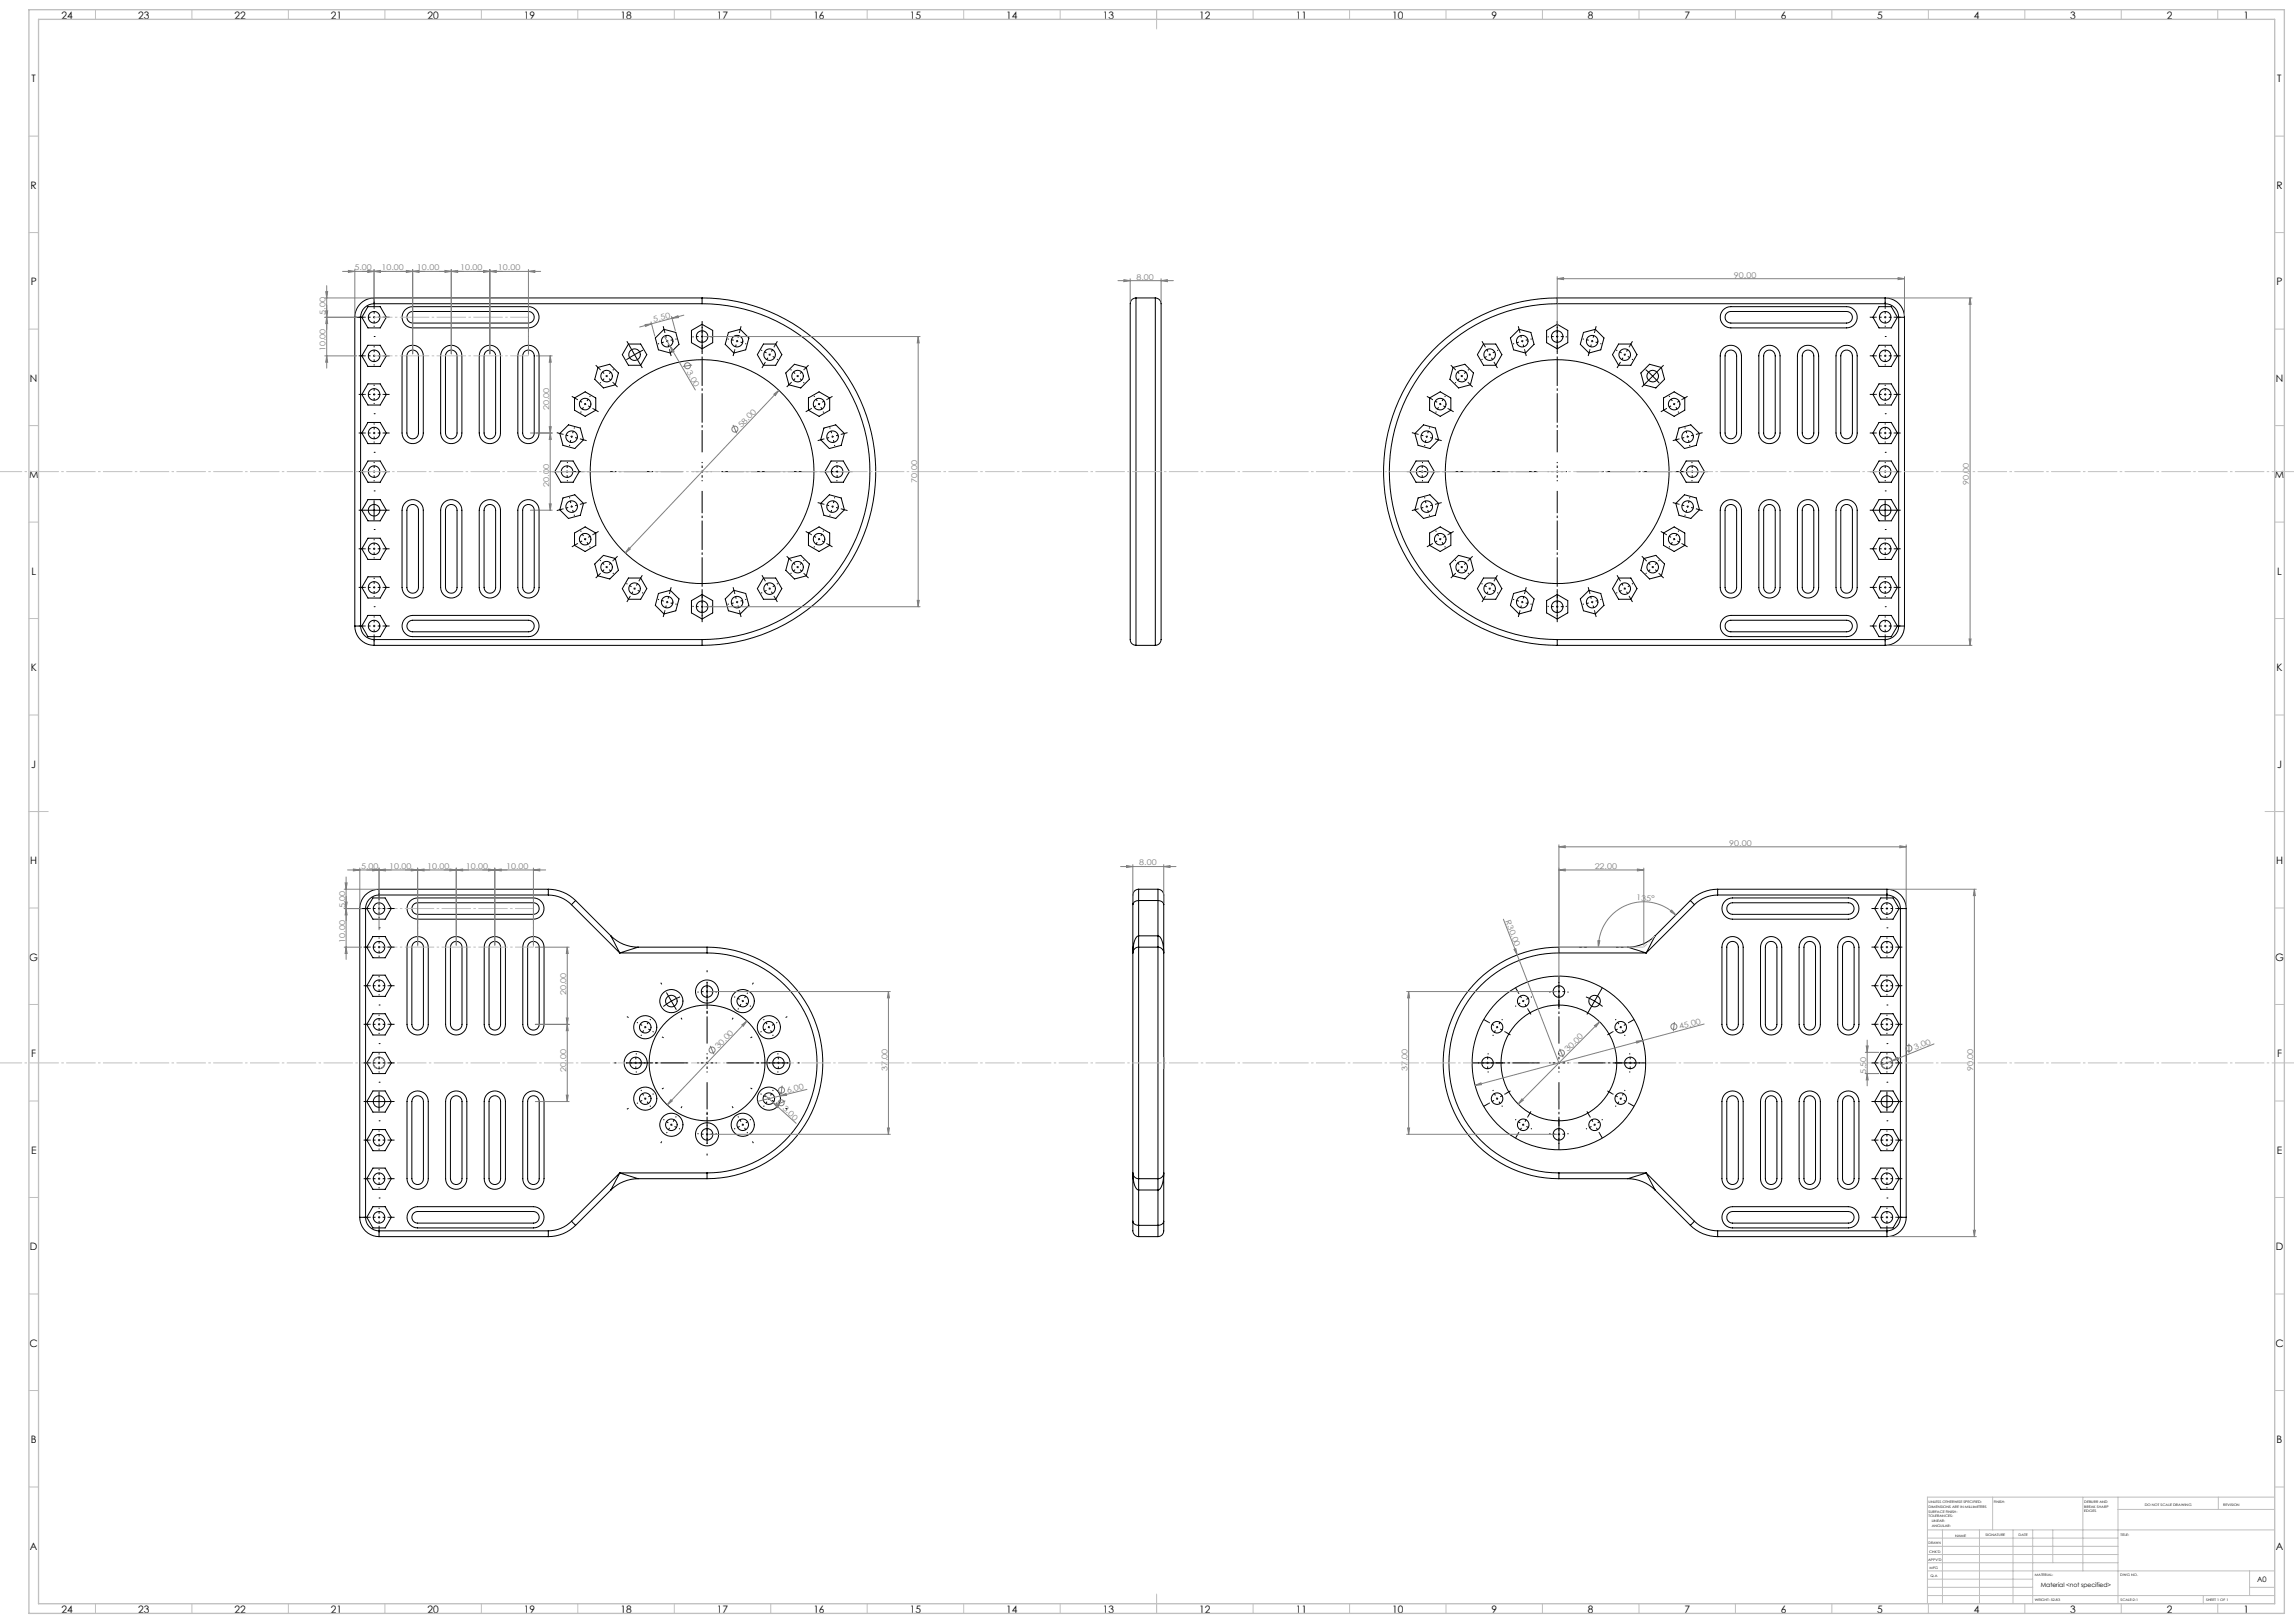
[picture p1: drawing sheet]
<svg xmlns="http://www.w3.org/2000/svg" width="1189mm" height="841mm" viewBox="0 0 1189 841" stroke-linecap="round" stroke-linejoin="round" font-family="sans-serif">
<defs><g id="words">
<g font-size="5.3">
<text x="32" y="10">24</text>
<text x="72" y="10">23</text>
<text x="122" y="10">22</text>
<text x="172" y="10">21</text>
<text x="222" y="10">20</text>
<text x="272" y="10">19</text>
<text x="322" y="10">18</text>
<text x="372" y="10">17</text>
<text x="422" y="10">16</text>
<text x="472" y="10">15</text>
<text x="522" y="10">14</text>
<text x="572" y="10">13</text>
<text x="622" y="10">12</text>
<text x="672" y="10">11</text>
<text x="722" y="10">10</text>
<text x="773" y="10">9</text>
<text x="823" y="10">8</text>
<text x="873" y="10">7</text>
<text x="923" y="10">6</text>
<text x="973" y="10">5</text>
<text x="1023" y="10">4</text>
<text x="1073" y="10">3</text>
<text x="1123" y="10">2</text>
<text x="1163" y="10">1</text>
<text x="16" y="43">T</text>
<text x="1180" y="43">T</text>
<text x="16" y="98">R</text>
<text x="1180" y="98">R</text>
<text x="16" y="148">P</text>
<text x="1180" y="148">P</text>
<text x="16" y="198">N</text>
<text x="1180" y="198">N</text>
<text x="15" y="248">M</text>
<text x="1179" y="248">M</text>
<text x="16" y="298">L</text>
<text x="1180" y="298">L</text>
<text x="16" y="348">K</text>
<text x="1180" y="348">K</text>
<text x="16" y="398">J</text>
<text x="1180" y="398">J</text>
<text x="16" y="448">H</text>
<text x="1180" y="448">H</text>
<text x="15" y="498">G</text>
<text x="1179" y="498">G</text>
<text x="16" y="548">F</text>
<text x="1180" y="548">F</text>
<text x="16" y="598">E</text>
<text x="1180" y="598">E</text>
<text x="16" y="648">D</text>
<text x="1180" y="648">D</text>
<text x="15" y="698">C</text>
<text x="1179" y="698">C</text>
<text x="16" y="748">B</text>
<text x="1180" y="748">B</text>
<text x="16" y="803">A</text>
<text x="1180" y="803">A</text>
<text x="32" y="836">24</text>
<text x="72" y="836">23</text>
<text x="122" y="836">22</text>
<text x="172" y="836">21</text>
<text x="222" y="836">20</text>
<text x="272" y="836">19</text>
<text x="322" y="836">18</text>
<text x="372" y="836">17</text>
<text x="422" y="836">16</text>
<text x="472" y="836">15</text>
<text x="522" y="836">14</text>
<text x="572" y="836">13</text>
<text x="622" y="836">12</text>
<text x="672" y="836">11</text>
<text x="722" y="836">10</text>
<text x="773" y="836">9</text>
<text x="823" y="836">8</text>
<text x="873" y="836">7</text>
<text x="923" y="836">6</text>
<text x="973" y="836">5</text>
<text x="1023" y="836">4</text>
<text x="1073" y="836">3</text>
<text x="1123" y="836">2</text>
<text x="1163" y="836">1</text>
</g>
<g font-size="4.1" fill="#808080">
<text x="184" y="140">5.00</text>
<text x="198" y="140">10.00</text>
<text x="216" y="140">10.00</text>
<text x="238" y="140">10.00</text>
<text x="258" y="140">10.00</text>
<text x="899" y="144">90.00</text>
<text x="589" y="145">8.00</text>
<text x="169" y="163" transform="rotate(-90 169 163)">5.00</text>
<text x="339" y="167" transform="rotate(-15 339 167)">5.50</text>
<text x="169" y="182" transform="rotate(-90 169 182)">10.00</text>
<text x="356" y="193" transform="rotate(60 356 193)">3.00</text>
<text x="285" y="213" transform="rotate(-90 285 213)">20.00</text>
<text x="384" y="222" transform="rotate(-47 384 222)">58.00</text>
<text x="475" y="250" transform="rotate(-90 475 250)">70.00</text>
<text x="1021" y="251" transform="rotate(-90 1021 251)">90.00</text>
<text x="285" y="252" transform="rotate(-90 285 252)">20.00</text>
<text x="896" y="438">90.00</text>
<text x="591" y="448">8.00</text>
<text x="187" y="450">5.00</text>
<text x="202" y="450">10.00</text>
<text x="221" y="450">10.00</text>
<text x="241" y="450">10.00</text>
<text x="262" y="450">10.00</text>
<text x="827" y="450">22.00</text>
<text x="848" y="467" transform="rotate(2 848 467)">135°</text>
<text x="179" y="471" transform="rotate(-90 179 471)">5.00</text>
<text x="780" y="477" transform="rotate(69 780 477)">R30.00</text>
<text x="179" y="489" transform="rotate(-90 179 489)">10.00</text>
<text x="293" y="516" transform="rotate(-90 293 516)">20.00</text>
<text x="871" y="533" transform="rotate(-15 871 533)">45.00</text>
<text x="372" y="544" transform="rotate(-46 372 544)">30.00</text>
<text x="813" y="545" transform="rotate(-45 813 545)">30.00</text>
<text x="993" y="544" transform="rotate(-22 993 544)">3.00</text>
<text x="293" y="555" transform="rotate(-90 293 555)">20.00</text>
<text x="460" y="555" transform="rotate(-90 460 555)">37.00</text>
<text x="730" y="555" transform="rotate(-90 730 555)">37.00</text>
<text x="967" y="557" transform="rotate(-90 967 557)">5.50</text>
<text x="1023" y="555" transform="rotate(-90 1023 555)">90.00</text>
<text x="408" y="566" transform="rotate(-14 408 566)">6.00</text>
<text x="405" y="575" transform="rotate(42 405 575)">3.00</text>
</g>
<text font-size="3.9" x="1170" y="820">A0</text>
<text font-size="3.2" x="1058" y="822">Material &lt;not specified&gt;</text>
<g font-size="1.7">
<text x="1000" y="779">UNLESS OTHERWISE SPECIFIED:</text>
<text x="1033" y="779">FINISH:</text>
<text x="1080" y="779">DEBURR AND</text>
<text x="1000" y="781">DIMENSIONS ARE IN MILLIMETERS</text>
<text x="1000" y="784">SURFACE FINISH:</text>
<text x="1080" y="781">BREAK SHARP</text>
<text x="1080" y="784">EDGES</text>
<text x="1112" y="780">DO NOT SCALE DRAWING</text>
<text x="1152" y="780">REVISION</text>
<text x="1000" y="786">TOLERANCES:</text>
<text x="1001" y="789">LINEAR:</text>
<text x="1001" y="791">ANGULAR:</text>
<text x="1013" y="796">NAME</text>
<text x="1029" y="796">SIGNATURE</text>
<text x="1046" y="796">DATE</text>
<text x="1099" y="796">TITLE:</text>
<text x="1000" y="800">DRAWN</text>
<text x="999" y="809">APPV'D</text>
<text x="1000" y="805">CHK'D</text>
<text x="1000" y="813">MFG</text>
<text x="1001" y="817">Q.A</text>
<text x="1055" y="817">MATERIAL:</text>
<text x="1099" y="817">DWG NO.</text>
<text x="1055" y="830">WEIGHT: 52.83</text>
<text x="1099" y="830">SCALE:2:1</text>
<text x="1143" y="830">SHEET 1 OF 1</text>
</g>
</g></defs>
<g fill="none" stroke="#000" stroke-width=".52">
<path d="M191 159h6l3 5-3 6h-6l-3-6zM194 157a7 7 0 0 0-7 7M194 154a10 10 0 0 0-10 10M194 154v3M194 154h170M194 157h170M364 157a87 87 0 0 1 87 87 87 87 0 0 1-87 87M364 154v3M364 154a90 90 0 0 1 90 90 90 90 0 0 1-90 90M589 154a4 4 0 0 0-3 6v171a3 3 0 0 0 3 3M589 154v180M589 154h10"/>
<path d="M599 154v180M599 154a4 4 0 0 1 3 6v171a3 3 0 0 1-3 3M807 157a87 87 0 0 0-87 87 87 87 0 0 0 87 87M807 154v3M807 154a90 90 0 0 0-90 90 90 90 0 0 0 90 90M807 154h170M807 157h170M974 159h6l3 5-3 6h-6l-3-6zM977 154v3M977 154a10 10 0 0 1 10 10M977 157a7 7 0 0 1 7 7M184 164h3"/>
<path d="M184 164v160M187 164v160M191 179h6l3 5-3 6h-6l-3-6zM210 161l2-2h2h60a6 6 0 0 1 5 5 6 6 0 0 1-5 6h-60a5 5 0 0 1-5-3 5 5 0 0 1 1-6zM212 162l2-1h60a3 3 0 0 1 3 3 3 3 0 0 1-3 3h-60a3 3 0 0 1-3-1 3 3 0 0 1 1-4zM326 178h6l3 6-3 5h-6l-3-5zM326 179l5 9M340 175l4-4 6 1 2 6-5 5-6-2zM358 171l6-3 5 3v7l-5 3-6-3zM378 172l6-1 4 4-1 6-7 2-4-5zM396 178h6l3 6-3 5h-6l-3-5zM769 178h6l3 6-3 5h-6l-3-5z"/>
<path d="M783 175l4-4 6 1 2 6-4 5-6-2zM802 171l5-3 6 3v7l-6 3-5-3zM821 172l6-1 4 4-1 6-6 2-5-5zM839 178h6l3 6-3 5h-6l-3-5zM893 161l2-2h2h60a6 6 0 0 1 6 5 6 6 0 0 1-6 6h-60a6 6 0 0 1-5-3 6 6 0 0 1 1-6zM895 162l2-1h60a3 3 0 0 1 3 3 3 3 0 0 1-3 3h-60a3 3 0 0 1-3-1 3 3 0 0 1 1-4zM974 179h6l3 5-3 6h-6l-3-6zM984 164h3M984 164v160M987 164v160M191 199h6l3 5-3 6h-6l-3-6zM210 180a5 5 0 0 1 6-1 5 5 0 0 1 3 5v40a6 6 0 0 1-5 6 6 6 0 0 1-6-6v-40l1-2z"/>
<path d="M212 182a3 3 0 0 1 3 0 3 3 0 0 1 2 2v40a3 3 0 0 1-3 3 3 3 0 0 1-3-3v-40zM230 180a5 5 0 0 1 6-1 5 5 0 0 1 3 5v40a6 6 0 0 1-5 6 6 6 0 0 1-6-6v-40l1-2zM232 182a3 3 0 0 1 3 0 3 3 0 0 1 2 2v40a3 3 0 0 1-3 3 3 3 0 0 1-3-3v-40zM250 180a5 5 0 0 1 6-1 5 5 0 0 1 3 5v40a6 6 0 0 1-5 6 6 6 0 0 1-6-6v-40l1-2zM252 182a3 3 0 0 1 3 0 3 3 0 0 1 2 2v40a3 3 0 0 1-3 3 3 3 0 0 1-3-3v-40zM270 180a5 5 0 0 1 6-1 5 5 0 0 1 3 5v40a6 6 0 0 1-5 6 6 6 0 0 1-6-6v-40l1-2zM272 182a3 3 0 0 1 3 0 3 3 0 0 1 2 2v40a3 3 0 0 1-3 3 3 3 0 0 1-3-3v-40zM310 190l6-1 5 4-2 6-6 2-5-4zM333 181l-8 5M412 189l6 1 2 7-5 4-6-2-2-6zM753 190l6-1 5 4-2 6-6 2-5-4zM853 192l7 7"/>
<path d="M855 189l6 1 2 7-5 4-6-2-2-6zM860 191l-7 7M893 180a6 6 0 0 1 6-1 6 6 0 0 1 4 5v40a6 6 0 0 1-6 6 6 6 0 0 1-5-6v-40v-2zM895 182a3 3 0 0 1 3 0 3 3 0 0 1 2 2v40a3 3 0 0 1-3 3 3 3 0 0 1-3-3v-40zM913 180a6 6 0 0 1 6-1 6 6 0 0 1 4 5v40a6 6 0 0 1-6 6 6 6 0 0 1-5-6v-40v-2zM915 182a3 3 0 0 1 3 0 3 3 0 0 1 2 2v40a3 3 0 0 1-3 3 3 3 0 0 1-3-3v-40zM933 180a6 6 0 0 1 6-1 6 6 0 0 1 4 5v40a6 6 0 0 1-6 6 6 6 0 0 1-5-6v-40v-2zM935 182a3 3 0 0 1 3 0 3 3 0 0 1 2 2v40a3 3 0 0 1-3 3 3 3 0 0 1-3-3v-40zM953 180a5 5 0 0 1 6-1 5 5 0 0 1 4 5v40a5 5 0 0 1-6 6 5 5 0 0 1-5-6v-40v-2zM955 182a3 3 0 0 1 3 0 3 3 0 0 1 2 2v40a3 3 0 0 1-3 3 3 3 0 0 1-3-3v-40zM974 199h6l3 5-3 6h-6l-3-6zM191 219h6l3 5-3 6h-6l-3-6z"/>
<path d="M298 206l5-3 6 3v7l-6 3-5-3zM419 206l6-3 5 3v7l-5 3-6-3zM741 206l5-3 6 3v7l-6 3-5-3zM862 206l6-3 5 3v7l-5 3-6-3zM974 219h6l3 5-3 6h-6l-3-6zM191 239h6l3 5-3 6h-6l-3-6zM291 239h6l3 5-3 6h-6l-3-6zM295 220l6 2 1 6-4 4-6-1-2-6zM427 222l6-2 5 5-2 6-6 1-5-4zM431 239h6l3 5-3 6h-6l-3-6zM733 225l5-5 6 2 2 6-5 4-6-1zM734 239h6l3 5-3 6h-6l-3-6z"/>
<path d="M870 222l6-2 5 5-2 6-6 1-4-4zM874 239h6l3 5-3 6h-6l-3-6zM974 239h6l3 5-3 6h-6l-3-6zM191 259h6l3 5-3 6h-6l-3-6zM194 259v10M292 258l6-2 4 5-1 6-6 2-5-5zM735 258l6-2 5 5-2 6-6 2-5-5zM974 259h6l3 5-3 6h-6l-3-6zM977 259v10M189 264h10M191 279h6l3 5-3 6h-6l-3-6zM210 260a5 5 0 0 1 6-1 5 5 0 0 1 3 5v40a6 6 0 0 1-5 6 6 6 0 0 1-6-6v-40l1-2z"/>
<path d="M212 262a3 3 0 0 1 3 0 3 3 0 0 1 2 2v40a3 3 0 0 1-3 3 3 3 0 0 1-3-3v-40zM230 260a6 6 0 0 1 6-1 6 6 0 0 1 3 5v40a6 6 0 0 1-5 6 6 6 0 0 1-6-6v-40l1-2zM232 262a3 3 0 0 1 3 0 3 3 0 0 1 2 2v40a3 3 0 0 1-3 3 3 3 0 0 1-3-3v-40zM250 260a6 6 0 0 1 6-1 6 6 0 0 1 3 5v40a6 6 0 0 1-5 6 6 6 0 0 1-6-6v-40l1-2zM252 262a3 3 0 0 1 3 0 3 3 0 0 1 2 2v40a3 3 0 0 1-3 3 3 3 0 0 1-3-3v-40zM270 260a6 6 0 0 1 6-1 6 6 0 0 1 3 5v40a6 6 0 0 1-5 6 6 6 0 0 1-6-6v-40l1-2zM272 262a3 3 0 0 1 3 0 3 3 0 0 1 2 2v40a3 3 0 0 1-3 3 3 3 0 0 1-3-3v-40zM298 276l5-3 6 3v7l-6 3-5-3zM419 276l6-3 5 3v7l-5 3-6-3zM425 261l5-5 6 2 2 6-5 5-6-2zM741 276l5-3 6 3v7l-6 3-5-3zM862 276l6-3 5 3v7l-5 3-6-3z"/>
<path d="M869 261l4-5 6 2 2 6-5 5-6-2zM893 260a6 6 0 0 1 6-1 6 6 0 0 1 4 5v40a6 6 0 0 1-6 6 6 6 0 0 1-5-6v-40v-2zM895 262a3 3 0 0 1 3 0 3 3 0 0 1 2 2v40a3 3 0 0 1-3 3 3 3 0 0 1-3-3v-40zM913 260a6 6 0 0 1 6-1 6 6 0 0 1 4 5v40a6 6 0 0 1-6 6 6 6 0 0 1-5-6v-40v-2zM915 262a3 3 0 0 1 3 0 3 3 0 0 1 2 2v40a3 3 0 0 1-3 3 3 3 0 0 1-3-3v-40zM933 260a6 6 0 0 1 6-1 6 6 0 0 1 4 5v40a6 6 0 0 1-6 6 6 6 0 0 1-5-6v-40v-2zM935 262a3 3 0 0 1 3 0 3 3 0 0 1 2 2v40a3 3 0 0 1-3 3 3 3 0 0 1-3-3v-40zM953 260a5 5 0 0 1 6-1 5 5 0 0 1 4 5v40a5 5 0 0 1-6 6 5 5 0 0 1-5-6v-40v-2zM955 262a3 3 0 0 1 3 0 3 3 0 0 1 2 2v40a3 3 0 0 1-3 3 3 3 0 0 1-3-3v-40zM972 264h10M974 279h6l3 5-3 6h-6l-3-6zM191 299h6l3 5-3 6h-6l-3-6z"/>
<path d="M308 292l5-4 6 1 2 7-5 4-6-2zM326 300h6l3 5-3 6h-6l-3-6zM396 300h6l3 5-3 6h-6l-3-6zM409 289l6-1 5 4-2 6-6 2-5-4zM751 292l5-4 6 1 2 7-5 4-6-2zM769 300h6l3 5-3 6h-6l-3-6zM839 300h6l3 5-3 6h-6l-3-6zM852 289l6-1 5 4-2 6-6 2-5-4zM974 299h6l3 5-3 6h-6l-3-6zM191 319h6l3 5-3 6h-6l-3-6zM341 308l6-2 5 4-2 6-6 2-4-4zM358 311l6-3 5 3v7l-5 3-6-3z"/>
<path d="M380 306l7 2 1 6-4 4-6-2-2-6zM785 308l6-2 4 4-2 6-6 2-4-4zM802 311l5-3 6 3v7l-6 3-5-3zM819 310l5-4 6 2 1 6-4 4-6-2zM974 319h6l3 5-3 6h-6l-3-6zM184 324a10 10 0 0 0 10 10M184 324h3M187 324a7 7 0 0 0 7 7M194 331v3M194 334h170M194 331h170M210 321l2-2h2h60a6 6 0 0 1 5 5 6 6 0 0 1-5 6h-60a5 5 0 0 1-5-3 5 5 0 0 1 1-6z"/>
<path d="M212 322l2-1h60a3 3 0 0 1 3 3 3 3 0 0 1-3 3h-60a3 3 0 0 1-3-1 3 3 0 0 1 1-4zM364 331v3M589 334h10M807 331v3M807 334h170M807 331h170M893 321l2-2h2h60a6 6 0 0 1 6 5 6 6 0 0 1-6 6h-60a5 5 0 0 1-5-3 5 5 0 0 1 1-6zM895 322l2-1h60a3 3 0 0 1 3 3 3 3 0 0 1-3 3h-60a3 3 0 0 1-3-1 3 3 0 0 1 1-4zM977 331v3M984 324h3M984 324a7 7 0 0 1-7 7M987 324a10 10 0 0 1-10 10"/>
<path d="M186 471h3M186 471v160M189 471v160M193 465h7l3 6-3 5h-7l-3-5zM196 464a7 7 0 0 0-7 7M196 461a10 10 0 0 0-10 10M196 461v3M196 461h88M196 464h88M213 467l1-1 2-1h60a6 6 0 0 1 6 6 6 6 0 0 1-6 5h-60a5 5 0 0 1-5-3 5 5 0 0 1 2-6zM214 469l2-1h60a3 3 0 0 1 3 3 3 3 0 0 1-3 3h-60a3 3 0 0 1-2-2 3 3 0 0 1 0-3zM284 464a17 17 0 0 1 12 5"/>
<path d="M284 461v3M284 461a20 20 0 0 1 14 6M296 469l25 25M298 467l-2 2M298 467l19 18M587 469v25M590 467a2.7 2.7 0 0 0-3 2M590 461a4 4 0 0 0-3 6v2M590 461v6M590 467v18M590 467h10M590 461h10"/>
<path d="M600 467a2.7 2.7 0 0 1 3 2M600 461v6M600 461a4 4 0 0 1 3 6v2M600 467v18M603 469v25M876 467l2 2M876 467l-18 18M878 469l-25 25M890 464a17 17 0 0 0-12 5M890 461a20 20 0 0 0-14 6M890 461v3M890 461h88"/>
<path d="M890 464h88M894 467l2-1 2-1h60a6 6 0 0 1 6 6 6 6 0 0 1-6 5h-60a5 5 0 0 1-5-3 5 5 0 0 1 1-6zM896 469l2-1h60a3 3 0 0 1 3 3 3 3 0 0 1-3 3h-60a3 3 0 0 1-3-2 3 3 0 0 1 1-3zM975 465h6l3 6-3 5h-6l-3-5zM978 464a7 7 0 0 1 7 7M978 461v3M978 461a10 10 0 0 1 10 10M985 471h3M985 471v160M988 471v160M193 485h7l3 6-3 5h-7l-3-5zM213 487a5 5 0 0 1 6-1 5 5 0 0 1 3 5v40a6 6 0 0 1-6 5 6 6 0 0 1-5-5v-40v-2z"/>
<path d="M214 489a3 3 0 0 1 4-1 3 3 0 0 1 1 3v40a3 3 0 0 1-3 3 3 3 0 0 1-3-3v-40zM233 487a5 5 0 0 1 6-1 5 5 0 0 1 3 5v40a6 6 0 0 1-6 5 6 6 0 0 1-5-5v-40v-2zM234 489a3 3 0 0 1 4-1 3 3 0 0 1 1 3v40a3 3 0 0 1-3 3 3 3 0 0 1-3-3v-40zM253 487a5 5 0 0 1 6-1 5 5 0 0 1 3 5v40a6 6 0 0 1-6 5 6 6 0 0 1-5-5v-40v-2zM254 489a3 3 0 0 1 4-1 3 3 0 0 1 1 3v40a3 3 0 0 1-3 3 3 3 0 0 1-3-3v-40zM273 487a5 5 0 0 1 6-1 5 5 0 0 1 3 5v40a6 6 0 0 1-6 5 6 6 0 0 1-5-5v-40v-2zM274 489a3 3 0 0 1 4-1 3 3 0 0 1 1 3v40a3 3 0 0 1-3 3 3 3 0 0 1-3-3v-40zM317 485l4 9M317 485a20 20 0 0 0 14 6M321 494h45M331 491l-10 3M331 491h35"/>
<path d="M366 494a57 57 0 0 1 57 57 57 57 0 0 1-57 57M366 491v3M366 491a60 60 0 0 1 60 60 60 60 0 0 1-60 60M587 494v114M590 491v120M590 491a3 3 0 0 0-3 3M590 485v6M590 485a9 9 0 0 0-3 9M590 491h10M590 485h10M600 491v120M600 491a3 3 0 0 1 3 3"/>
<path d="M600 485v6M600 485a9 9 0 0 1 3 9M603 494v114M808 494a57 57 0 0 0-57 57 57 57 0 0 0 57 57M808 491v3M808 491a60 60 0 0 0-60 60 60 60 0 0 0 60 60M808 491h36M808 494h45M844 491l9 3M858 485l-5 9M858 485a20 20 0 0 1-14 6M894 487a5 5 0 0 1 6-1 5 5 0 0 1 3 5v40a6 6 0 0 1-5 5 6 6 0 0 1-6-5v-40l1-2z"/>
<path d="M896 489a3 3 0 0 1 3-1 3 3 0 0 1 2 3v40a3 3 0 0 1-3 3 3 3 0 0 1-3-3v-40zM914 487a5 5 0 0 1 6-1 5 5 0 0 1 4 5v40a6 6 0 0 1-6 5 6 6 0 0 1-6-5v-40l1-2zM916 489a3 3 0 0 1 3-1 3 3 0 0 1 2 3v40a3 3 0 0 1-3 3 3 3 0 0 1-3-3v-40zM934 487a6 6 0 0 1 6-1 6 6 0 0 1 4 5v40a6 6 0 0 1-6 5 6 6 0 0 1-6-5v-40l1-2zM936 489a3 3 0 0 1 3-1 3 3 0 0 1 2 3v40a3 3 0 0 1-3 3 3 3 0 0 1-3-3v-40zM954 487a6 6 0 0 1 6-1 6 6 0 0 1 4 5v40a6 6 0 0 1-6 5 6 6 0 0 1-5-5v-40v-2zM956 489a3 3 0 0 1 3-1 3 3 0 0 1 2 3v40a3 3 0 0 1-3 3 3 3 0 0 1-3-3v-40zM975 485h6l3 6-3 5h-6l-3-5zM193 505h7l3 6-3 5h-7l-3-5zM345 514l3 5M348 519l-4 3M348 519l2 4"/>
<path d="M352 517l-4 2M822 517l9 5M829 514l-5 9M975 505h6l3 6-3 5h-6l-3-5zM193 525h7l3 6-3 5h-7l-3-5zM975 525h6l3 6-3 5h-6l-3-5zM193 545h7l3 6-3 5h-7l-3-5zM975 545h6l3 6-3 5h-6l-3-5zM191 571h10M193 565h7l3 6-3 5h-7l-3-5zM196 566v10M213 567a6 6 0 0 1 6-1 6 6 0 0 1 3 5v40a6 6 0 0 1-6 5 6 6 0 0 1-5-5v-40v-2z"/>
<path d="M214 569a3 3 0 0 1 4-1 3 3 0 0 1 1 3v40a3 3 0 0 1-3 3 3 3 0 0 1-3-3v-40zM233 567a6 6 0 0 1 6-1 6 6 0 0 1 3 5v40a6 6 0 0 1-6 5 6 6 0 0 1-5-5v-40v-2zM234 569a3 3 0 0 1 4-1 3 3 0 0 1 1 3v40a3 3 0 0 1-3 3 3 3 0 0 1-3-3v-40zM253 567a6 6 0 0 1 6-1 6 6 0 0 1 3 5v40a6 6 0 0 1-6 5 6 6 0 0 1-5-5v-40v-2zM254 569a3 3 0 0 1 4-1 3 3 0 0 1 1 3v40a3 3 0 0 1-3 3 3 3 0 0 1-3-3v-40zM273 567a6 6 0 0 1 6-1 6 6 0 0 1 3 5v40a6 6 0 0 1-6 5 6 6 0 0 1-5-5v-40v-2zM274 569a3 3 0 0 1 4-1 3 3 0 0 1 1 3v40a3 3 0 0 1-3 3 3 3 0 0 1-3-3v-40zM894 567a6 6 0 0 1 6-1 6 6 0 0 1 3 5v40a6 6 0 0 1-5 5 6 6 0 0 1-6-5v-40l1-2zM896 569a3 3 0 0 1 3-1 3 3 0 0 1 2 3v40a3 3 0 0 1-3 3 3 3 0 0 1-3-3v-40zM914 567a6 6 0 0 1 6-1 6 6 0 0 1 4 5v40a6 6 0 0 1-6 5 6 6 0 0 1-6-5v-40l1-2zM916 569a3 3 0 0 1 3-1 3 3 0 0 1 2 3v40a3 3 0 0 1-3 3 3 3 0 0 1-3-3v-40zM934 567a6 6 0 0 1 6-1 6 6 0 0 1 4 5v40a6 6 0 0 1-6 5 6 6 0 0 1-6-5v-40l1-2z"/>
<path d="M936 569a3 3 0 0 1 3-1 3 3 0 0 1 2 3v40a3 3 0 0 1-3 3 3 3 0 0 1-3-3v-40zM954 567a6 6 0 0 1 6-1 6 6 0 0 1 4 5v40a6 6 0 0 1-6 5 6 6 0 0 1-5-5v-40v-2zM956 569a3 3 0 0 1 3-1 3 3 0 0 1 2 3v40a3 3 0 0 1-3 3 3 3 0 0 1-3-3v-40zM973 571h10M975 565h6l3 6-3 5h-6l-3-5zM978 566v10M193 585h7l3 6-3 5h-7l-3-5zM975 585h6l3 6-3 5h-6l-3-5zM193 605h7l3 6-3 5h-7l-3-5zM317 617l-19 18M321 608l-4 9M321 608l10 3"/>
<path d="M321 608l-25 25M321 608h45M331 611a20 20 0 0 0-14 6M331 611h35M366 608v3M587 608a3 3 0 0 0 3 3M587 608a9 9 0 0 0 3 9M587 608v25M590 611v6M590 611h10M590 617h10M590 617v18"/>
<path d="M600 611v6M600 617v18M603 608a3 3 0 0 1-3 3M603 608a9 9 0 0 1-3 9M603 608v25M808 608v3M808 611h36M808 608h45M844 611a20 20 0 0 1 14 6M853 608l-9 3M853 608l5 9M853 608l25 25"/>
<path d="M858 617l18 18M975 605h6l3 6-3 5h-6l-3-5zM186 631a10 10 0 0 0 10 10M186 631h3M189 631a7 7 0 0 0 7 7M193 625h7l3 6-3 5h-7l-3-5zM196 638v3M196 638h88M213 627l1-1 2-1h60a6 6 0 0 1 6 6 6 6 0 0 1-6 5h-60a5 5 0 0 1-5-3 5 5 0 0 1 2-6zM214 629l2-1h60a3 3 0 0 1 3 3 3 3 0 0 1-3 3h-60a3 3 0 0 1-2-2 3 3 0 0 1 0-3zM284 638v3M296 633a17 17 0 0 1-12 5"/>
<path d="M296 633l2 2M298 635a20 20 0 0 1-14 6M587 633a2.7 2.7 0 0 0 3 2M587 633v5a3 3 0 0 0 3 3M590 635v6M590 635h10M600 635v6M603 633a2.7 2.7 0 0 1-3 2M603 633v5a3 3 0 0 1-3 3M876 635a20 20 0 0 0 14 6M878 633a17 17 0 0 0 12 5M878 633l-2 2"/>
<path d="M890 638v3M890 638h88M894 627l2-1 2-1h60a6 6 0 0 1 6 6 6 6 0 0 1-6 5h-60a5 5 0 0 1-5-3 5 5 0 0 1 1-6zM896 629l2-1h60a3 3 0 0 1 3 3 3 3 0 0 1-3 3h-60a3 3 0 0 1-3-2 3 3 0 0 1 1-3zM975 625h6l3 6-3 5h-6l-3-5zM978 638v3M985 631a7 7 0 0 1-7 7M985 631h3M988 631a10 10 0 0 1-10 10M196 641h88M590 641h10M890 641h88"/>
<circle cx="194" cy="164" r="3"/>
<circle cx="346" cy="177" r="3"/>
<circle cx="364" cy="174" r="3"/>
<circle cx="382" cy="177" r="3"/>
<circle cx="789" cy="177" r="3"/>
<circle cx="807" cy="174" r="3"/>
<circle cx="825" cy="177" r="3"/>
<circle cx="977" cy="164" r="3"/>
<circle cx="194" cy="184" r="3"/>
<circle cx="314" cy="195" r="3"/>
<circle cx="329" cy="184" r="3"/>
<circle cx="399" cy="184" r="3"/>
<circle cx="413" cy="195" r="3"/>
<circle cx="758" cy="195" r="3"/>
<circle cx="772" cy="184" r="3"/>
<circle cx="842" cy="184" r="3"/>
<circle cx="857" cy="195" r="3"/>
<circle cx="977" cy="184" r="3"/>
<circle cx="194" cy="204" r="3"/>
<circle cx="303" cy="209" r="3"/>
<circle cx="425" cy="209" r="3"/>
<circle cx="746" cy="209" r="3"/>
<circle cx="868" cy="209" r="3"/>
<circle cx="977" cy="204" r="3"/>
<circle cx="194" cy="224" r="3"/>
<circle cx="296" cy="226" r="3"/>
<circle cx="432" cy="226" r="3"/>
<circle cx="739" cy="226" r="3"/>
<circle cx="875" cy="226" r="3"/>
<circle cx="977" cy="224" r="3"/>
<circle cx="194" cy="244" r="3"/>
<circle cx="294" cy="244" r="3"/>
<circle cx="364" cy="244" r="58"/>
<circle cx="434" cy="244" r="3"/>
<circle cx="737" cy="244" r="3"/>
<circle cx="807" cy="244" r="58"/>
<circle cx="877" cy="244" r="3"/>
<circle cx="977" cy="244" r="3"/>
<circle cx="194" cy="264" r="3"/>
<circle cx="296" cy="263" r="3"/>
<circle cx="303" cy="279" r="3"/>
<circle cx="425" cy="279" r="3"/>
<circle cx="432" cy="263" r="3"/>
<circle cx="739" cy="263" r="3"/>
<circle cx="746" cy="279" r="3"/>
<circle cx="868" cy="279" r="3"/>
<circle cx="875" cy="263" r="3"/>
<circle cx="977" cy="264" r="3"/>
<circle cx="194" cy="284" r="3"/>
<circle cx="314" cy="294" r="3"/>
<circle cx="413" cy="294" r="3"/>
<circle cx="758" cy="294" r="3"/>
<circle cx="857" cy="294" r="3"/>
<circle cx="977" cy="284" r="3"/>
<circle cx="194" cy="304" r="3"/>
<circle cx="329" cy="305" r="3"/>
<circle cx="346" cy="312" r="3"/>
<circle cx="364" cy="314" r="3"/>
<circle cx="382" cy="312" r="3"/>
<circle cx="399" cy="305" r="3"/>
<circle cx="772" cy="305" r="3"/>
<circle cx="789" cy="312" r="3"/>
<circle cx="807" cy="314" r="3"/>
<circle cx="825" cy="312" r="3"/>
<circle cx="842" cy="305" r="3"/>
<circle cx="977" cy="304" r="3"/>
<circle cx="194" cy="324" r="3"/>
<circle cx="977" cy="324" r="3"/>
<circle cx="196" cy="471" r="3"/>
<circle cx="978" cy="471" r="3"/>
<circle cx="196" cy="491" r="3"/>
<circle cx="978" cy="491" r="3"/>
<circle cx="196" cy="511" r="3"/>
<circle cx="348" cy="519" r="6"/>
<circle cx="348" cy="519" r="3"/>
<circle cx="366" cy="514" r="3"/>
<circle cx="366" cy="514" r="6"/>
<circle cx="385" cy="519" r="6"/>
<circle cx="385" cy="519" r="3"/>
<circle cx="789" cy="519" r="3"/>
<circle cx="808" cy="514" r="3"/>
<circle cx="826" cy="519" r="3"/>
<circle cx="978" cy="511" r="3"/>
<circle cx="196" cy="531" r="3"/>
<circle cx="334" cy="532" r="3"/>
<circle cx="334" cy="532" r="6"/>
<circle cx="399" cy="532" r="3"/>
<circle cx="399" cy="532" r="6"/>
<circle cx="776" cy="532" r="3"/>
<circle cx="840" cy="532" r="3"/>
<circle cx="978" cy="531" r="3"/>
<circle cx="196" cy="551" r="3"/>
<circle cx="329" cy="551" r="6"/>
<circle cx="329" cy="551" r="3"/>
<circle cx="366" cy="551" r="30"/>
<circle cx="403" cy="551" r="3"/>
<circle cx="403" cy="551" r="6"/>
<circle cx="771" cy="551" r="3"/>
<circle cx="808" cy="551" r="30"/>
<circle cx="808" cy="551" r="45"/>
<circle cx="845" cy="551" r="3"/>
<circle cx="978" cy="551" r="3"/>
<circle cx="196" cy="571" r="3"/>
<circle cx="334" cy="569" r="3"/>
<circle cx="334" cy="569" r="6"/>
<circle cx="399" cy="569" r="3"/>
<circle cx="399" cy="569" r="6"/>
<circle cx="776" cy="569" r="3"/>
<circle cx="840" cy="569" r="3"/>
<circle cx="978" cy="571" r="3"/>
<circle cx="196" cy="591" r="3"/>
<circle cx="348" cy="583" r="3"/>
<circle cx="348" cy="583" r="6"/>
<circle cx="366" cy="588" r="6"/>
<circle cx="366" cy="588" r="3"/>
<circle cx="385" cy="583" r="3"/>
<circle cx="385" cy="583" r="6"/>
<circle cx="789" cy="583" r="3"/>
<circle cx="808" cy="588" r="3"/>
<circle cx="826" cy="583" r="3"/>
<circle cx="978" cy="591" r="3"/>
<circle cx="196" cy="611" r="3"/>
<circle cx="978" cy="611" r="3"/>
<circle cx="196" cy="631" r="3"/>
<circle cx="978" cy="631" r="3"/>
</g>
<g fill="none" stroke="#808080" stroke-width=".52">
<path d="M184 140v23M194 140v15M214 140v43M234 140v43M254 140v43M274 140v43M168 154h25M169 151h1l-1 3zM169 148v43M178 141h102M181 140l3 1h-3zM191 140l3 1h-3z"/>
<path d="M194 141l3-1v1zM211 140l3 1h-3zM214 141l3-1v1zM231 140l3 1h-3zM234 141l3-1v1zM251 140l3 1h-3zM254 141l3-1v1zM274 141l3-1v1zM579 145h29M583 145h3l-3 1zM586 144v12M602 145h3v1z"/>
<path d="M602 144v12M807 144h3v1zM807 143v25M807 144h180M978 154h44M984 144h3l-3 1zM987 143v20M1021 154l1 4h-1zM1021 154v180M168 164h17M169 161h1l-1 3zM169 164l1 4h-1z"/>
<path d="M334 168h4l-3 1zM337 167l2 7M338 168l-6 1M344 174l16 28M347 179l2 3v1zM348 164l2 7M348 165l-10 3M348 165l3-1 1 1zM354 163l-6 2M365 174h112M476 174v4h-1zM476 174v140"/>
<path d="M168 184h17M169 184l1 4h-1zM278 184h8M285 184v80M285 184l1 4h-1zM359 189l-5 1M401 204l3-2-2 3zM404 202l-80 85M275 224h11M285 221h1l-1 3zM285 224l1 4h-1zM380 220l2 5"/>
<path d="M275 264h11M285 261h1l-1 3zM326 284h1l-3 3zM365 314h112M475 311h1v3zM978 334h44M1021 331h1l-1 3zM808 439l3-1v1zM808 438v70M808 439h180M985 438l3 1h-3zM988 438v32"/>
<path d="M179 457h1l-1 4zM179 454v43M183 450l3 1h-3zM186 450v20M193 450l3 1h-3zM196 451l4-1v1zM196 450v32M213 450l3 1h-3zM216 451l4-1v1zM216 450v40M233 450l3 1h-3zM236 451l4-1v1z"/>
<path d="M236 450v40M253 450l3 1h-3zM256 450v40M256 451l4-1v1zM276 451l4-1v1zM276 450v40M283 451h-103M581 449h29M584 449h3l-3 1zM587 448v20M603 449h3v1zM603 448v20"/>
<path d="M808 451l3-1v1zM808 451h44M849 450l3 1h-3zM852 450v40M178 471h9M178 461h17M179 467h1l-1 4zM179 471l1 3h-1zM779 476l7 19M866 472l3 2-3-2zM869 474a24 24 0 0 0-26-5 24 24 0 0 0-15 22M979 461h45"/>
<path d="M1023 461v180M1023 461l1 3h-1zM178 491h9M179 491l1 3h-1zM277 491h18M294 491v3zM294 491v80M785 492h1v3zM786 495l22 56M828 487l1 1-1 3zM367 514h94M460 514l1 3h-1z"/>
<path d="M460 514v74M729 514h78M730 514l1 3h-1zM730 514v74M277 531h18M294 527v4zM294 531v3zM384 531l3-2-2 3zM387 529l-41 44M826 531l3-2-2 3zM829 529l-42 43M848 540l3-1-3 2z"/>
<path d="M868 530l-1 4M883 531l-118 31M968 539v24M368 542l2 4M603 548v6zM808 543l2 5M967 545h7M967 556h7M967 542h1v3zM968 556v4h-1zM981 550l3-2v1zM981 550l-6 2"/>
<path d="M989 541v5M1002 541l-21 9M277 571h18M294 567v4zM348 570l-2 3zM396 567l17 15M401 571l3 2-1 1zM404 568l3-1 1 1zM405 563v4M407 570l-4 2M418 564l-25 7M765 562l3-1v1z"/>
<path d="M789 569l1 1-3 2zM367 588h94M460 584h1l-1 4zM729 588h78M730 584h1l-1 4zM1023 637h1l-1 4zM979 641h45"/>
<circle cx="356" cy="190" r="1.5"/>
<circle cx="381" cy="222" r="1.6"/>
<circle cx="868" cy="532" r="1.6"/>
<circle cx="196" cy="551" r="3"/>
<circle cx="369" cy="544" r="1.6"/>
<circle cx="809" cy="546" r="1.5"/>
<circle cx="978" cy="551" r="3"/>
<circle cx="989" cy="543" r="1.6"/>
<circle cx="405" cy="571" r="1.6"/>
<circle cx="405" cy="565" r="1.6"/>
</g>
<g fill="none" stroke="#000" stroke-width=".52" stroke-dasharray="15.2 1.3 1.3 1.3" stroke-dashoffset="14.6" stroke-linecap="butt">
<path d="M194 164v-5M194 164h-5M194 164v5M194 164h5M346 177l-5 1M346 177l5-1M346 177l-1-5M346 177l1 5M364 174l-5 1M364 174l5 1M364 174v-5M364 174v5"/>
<path d="M382 177l-5-1M382 177l5 1M382 177l1-5M382 177l-1 5M789 177l-5 1M789 177l5-1M789 177l-1-5M789 177l1 5M807 174l-5 1M807 174l5 1M807 174v-5M807 174v5"/>
<path d="M825 177l-5-1M825 177l5 1M825 177l2-5M825 177l-1 5M977 164v-5M977 164h-5M977 164v5M977 164h5M194 184v-5M194 184h-5M194 184v5M194 184h5"/>
<path d="M314 195l-3 4M314 195l4-4M314 195l-3-4M314 195l4 3M399 184l-4-3M399 184l4 2M399 184l2-5M399 184l-3 4M413 195l-3-4M413 195l4 4M413 195l4-4M413 195l-3 3"/>
<path d="M758 195l-4 4M758 195l3-4M758 195l-4-4M758 195l3 3M772 184l-4 2M772 184l5-3M772 184l-2-5M772 184l3 4M842 184l-4-3M842 184l4 2M842 184l3-5M842 184l-2 4"/>
<path d="M977 184v-5M977 184h-5M977 184v5M977 184h5M194 204v-5M194 204h-5M194 204v5M194 204h5M303 209l-2 5M303 209l3-4M303 209l-4-2M303 209l5 3"/>
<path d="M425 209l-3-4M425 209l2 5M425 209l4-2M425 209l-5 3M747 209l-3 5M747 209l2-4M747 209l-5-2M747 209l4 3M868 209l-3-4M868 209l2 5M868 209l4-2M868 209l-5 3"/>
<path d="M977 204v-5M977 204h-5M977 204v5M977 204h5M194 224v-5M194 224h-5M194 224v5M194 224h5M296 226l-1 5M296 226l2-5M296 226l-5-1M296 226l5 2"/>
<path d="M432 226l-2-5M432 226l1 5M432 226l4-1M432 226l-5 2M740 226l-2 5M740 226l1-5M740 226l-5-1M740 226l4 2M875 226l-2-5M875 226l1 5M875 226l5-1M875 226l-5 2"/>
<path d="M977 224v-5M977 224h-5M977 224v5M977 224h5M194 244v-5M194 244h-5M194 244v5M194 244h5M294 244v5M294 244v-5M294 244h-5M294 244h5"/>
<path d="M364 244v-5M364 244h-5M364 244v5M364 244h5M434 244v-5M434 244v5M434 244h5M434 244h-5M737 244v5M737 244v-5M737 244h-5M737 244h5"/>
<path d="M807 244v-5M807 244h-5M807 244v5M807 244h5M877 244v-5M877 244v5M877 244h5M877 244h-5M977 244v-5M977 244h-5M977 244v5M977 244h5"/>
<path d="M296 262l2 5M296 262l-1-4M296 262l-5 2M296 262l5-1M303 279l3 5M303 279l-2-4M303 279l-4 3M303 279l5-2M425 279l2-4M425 279l-3 5M425 279l4 3M425 279l-5-2"/>
<path d="M432 262l1-4M432 262l-2 5M432 262l4 2M432 262l-5-1M740 262l1 5M740 262l-2-4M740 262l-5 2M740 262l4-1M747 279l2 5M747 279l-3-4M747 279l-5 3M747 279l4-2"/>
<path d="M868 279l2-4M868 279l-3 5M868 279l4 3M868 279l-5-2M875 262l1-4M875 262l-2 5M875 262l5 2M875 262l-5-1M194 284v-5M194 284h-5M194 284v5M194 284h5"/>
<path d="M314 294l4 3M314 294l-3-4M314 294l-3 3M314 294l4-4M413 294l4-4M413 294l-3 3M413 294l4 3M413 294l-3-4M758 294l3 3M758 294l-4-4M758 294l-4 3M758 294l3-4"/>
<path d="M857 294l3-4M857 294l-4 3M857 294l3 3M857 294l-4-4M977 284v-5M977 284h-5M977 284v5M977 284h5M194 304v-5M194 304h-5M194 304v5M194 304h5"/>
<path d="M329 305l4 2M329 305l-4-3M329 305l-3 4M329 305l2-4M346 312l5 1M346 312l-5-1M346 312l-1 5M346 312l1-5M364 314h5M364 314h-5M364 314v5M364 314v-5"/>
<path d="M382 312l5-1M382 312l-5 1M382 312l1 5M382 312l-1-5M399 305l4-3M399 305l-4 2M399 305l2 4M399 305l-3-4M772 305l5 2M772 305l-4-3M772 305l-2 4M772 305l3-4"/>
<path d="M789 312l5 1M789 312l-5-1M789 312l-1 5M789 312l1-5M807 314h5M807 314h-5M807 314v5M807 314v-5M825 312l5-1M825 312l-5 1M825 312l2 5M825 312l-1-5"/>
<path d="M842 305l4-3M842 305l-4 2M842 305l3 4M842 305l-2-4M977 304v-5M977 304h-5M977 304v5M977 304h5M194 324v-5M194 324h-5M194 324v5M194 324h5"/>
<path d="M977 324v-5M977 324h-5M977 324v5M977 324h5M196 471v-5M196 471h-5M196 471v5M196 471h5M978 471v-5M978 471h-5M978 471v5M978 471h5"/>
<path d="M196 491v-5M196 491h-5M196 491v5M196 491h5M978 491v-5M978 491h-5M978 491v5M978 491h5M196 511v-5M196 511h-5M196 511v5M196 511h5"/>
<path d="M366 514h-4M366 514h5M366 514v-5M366 514v5M385 519l-4-2M385 519l4 3M385 519l2-5M385 519l-3 4M790 519l-5 3M790 519l4-2M790 519l-3-5M790 519l2 4"/>
<path d="M808 514h-5M808 514h5M808 514v-5M808 514v5M978 511v-5M978 511h-5M978 511v5M978 511h5M196 531v-5M196 531h-5M196 531v5M196 531h5"/>
<path d="M334 532l-2 5M334 532l3-4M334 532l-4-2M334 532l5 3M399 532l-3-4M399 532l2 5M399 532l4-2M399 532l-5 3M776 532l-2 5M776 532l3-4M776 532l-4-2M776 532l4 3"/>
<path d="M840 532l-3-4M840 532l2 5M840 532l4-2M840 532l-4 3M978 531v-5M978 531h-5M978 531v5M978 531h5M196 551v-5M196 551h-5M196 551v5M196 551h5"/>
<path d="M329 551l1 5M329 551l1-5M329 551h-5M329 551h5M366 551v-5M366 551h-5M366 551v5M366 551h5M403 551v-5M403 551v5M403 551h5M403 551h-5"/>
<path d="M771 551v5M771 551v-5M771 551h-5M771 551h5M808 551v-5M808 551h-5M808 551v5M808 551h5M845 551v-5M845 551v5M845 551h5M845 551h-5"/>
<path d="M978 551v-5M978 551h-5M978 551v5M978 551h5M334 569l3 4M334 569l-2-4M334 569l-4 3M334 569l5-2M399 569l2-4M399 569l-3 4M399 569l4 3M399 569l-5-2"/>
<path d="M776 569l3 4M776 569l-2-4M776 569l-4 3M776 569l4-2M840 569l2-4M840 569l-3 4M840 569l4 3M840 569l-4-2M196 591v-5M196 591h-5M196 591v5M196 591h5"/>
<path d="M348 583l4 2M348 583l-4-3M348 583l-3 4M348 583l2-5M366 588l5-1M366 588l-4-1M366 588v5M366 588v-5M385 583l4-3M385 583l-4 2M385 583l2 4M385 583l-3-5"/>
<path d="M790 583l4 2M790 583l-5-3M790 583l-3 4M790 583l2-5M808 588l5-1M808 588l-5-1M808 588v5M808 588v-5M827 583l4-3M827 583l-5 2M827 583l2 4M827 583l-3-5"/>
<path d="M978 591v-5M978 591h-5M978 591v5M978 591h5M196 611v-5M196 611h-5M196 611v5M196 611h5M978 611v-5M978 611h-5M978 611v5M978 611h5"/>
<path d="M196 631v-5M196 631h-5M196 631v5M196 631h5M978 631v-5M978 631h-5M978 631v5M978 631h5"/>
</g>
<g fill="none" stroke="#000" stroke-width=".52" stroke-dasharray="15.2 1.3 1.3 1.3" stroke-linecap="butt">
<path d="M194 159v-3M977 159v-3M189 164h-3M199 164h3M326 179l-1-2M345 172l-1-3M364 169v-3M364 179v3M383 172l1-3M401 179l2-2M770 179l-2-2M788 172l-1-3"/>
<path d="M807 169v-3M807 179v3M827 172v-3M845 179l1-2M972 164h-3M982 164h3M189 184h-3M199 184h3M311 191l-2-2M318 198l2 3M331 188l2 3M347 182l1 2"/>
<path d="M381 182l-1 2M396 188l-1 3M410 198l-2 3M417 191l2-2M754 191l-2-2M761 198l2 3M775 188l1 3M790 182l1 2M824 182l-1 2M840 188l-2 3M853 198l-2 3M860 191l2-2"/>
<path d="M972 184h-3M982 184h3M189 204h-3M199 204h3M299 207l-3-2M308 212l2 1M420 212l-2 1M429 207l2-2M742 207l-2-2M751 212l2 1M863 212l-2 1M872 207l3-2"/>
<path d="M972 204h-3M982 204h3M189 224h-3M199 224h3M291 225l-2-1M301 228h3M427 228h-3M436 225l3-1M735 225l-3-1M744 228h3M870 228h-3M880 225l2-1"/>
<path d="M972 224h-3M982 224h3M189 244h-3M199 244h3M289 244h-3M299 244h3M429 244h-3M439 244h3M732 244h-3M742 244h3M872 244h-3M882 244h3"/>
<path d="M972 244h-3M982 244h3M189 264h-3M199 264h3M291 264l-2 1M301 261l3-1M308 277l2-2M420 277l-2-2M427 261l-3-1M436 264l3 1M735 264l-3 1M744 261l3-1"/>
<path d="M751 277l2-2M863 277l-2-2M870 261l-3-1M880 264l2 1M972 264h-3M982 264h3M189 284h-3M199 284h3M299 282l-3 1M311 297l-2 3M318 290l2-2M410 290l-2-2"/>
<path d="M417 297l2 3M429 282l2 1M742 282l-2 1M754 297l-2 3M761 290l2-2M853 290l-2-2M860 297l2 3M872 282l3 1M972 284h-3M982 284h3M189 304h-3M199 304h3"/>
<path d="M326 309l-1 3M331 301l2-3M345 317l-1 3M347 307l1-3M364 319v3M364 309v-3M381 307l-1-3M383 317l1 3M396 301l-1-3M401 309l2 3M770 309l-2 3M775 301l1-3"/>
<path d="M788 317l-1 3M790 307l1-3M807 319v3M807 309v-3M824 307l-1-3M827 317v3M840 301l-2-3M845 309l1 3M972 304h-3M982 304h3M189 324h-3M194 329v3"/>
<path d="M199 324h3M972 324h-3M977 329v3M982 324h3M191 471h-3M196 466v-3M201 471h3M973 471h-3M978 466v-3M983 471h3M191 491h-3M201 491h3"/>
<path d="M973 491h-3M983 491h3M191 511h-3M201 511h3M343 510l-1-1M366 504v-1M390 510v-1M787 514l-1-2M808 509v-3M808 519v3M829 514l2-2M973 511h-3"/>
<path d="M983 511h3M191 531h-3M201 531h3M326 527h-1M343 537l1 1M353 527v1M366 524v1M380 527l-1 1M390 537l-1 1M407 527h1M772 530l-3-2M780 535l3 1"/>
<path d="M792 523l2 3M824 523l-1 3M836 535l-3 1M844 530l3-2M973 531h-3M983 531h3M191 551h-3M201 551h3M319 551h-1M339 551h1M393 551h-1M413 551h1"/>
<path d="M766 551h-3M776 551h3M840 551h-3M850 551h3M973 551h-3M983 551h3M191 571h-3M201 571h3M326 574l-1 1M343 564h1M353 574v-1M366 578v-1"/>
<path d="M380 574l-1-1M390 564h-1M407 574l1 1M772 572l-3 1M780 567l3-2M792 578l2-2M824 578l-1-2M836 567l-3-2M844 572l3 1M973 571h-3M983 571h3M191 591h-3"/>
<path d="M201 591h3M343 591l-1 1M366 598v1M390 591v1M787 587l-1 3M808 593v3M808 583v-3M829 587l2 3M973 591h-3M983 591h3M191 611h-3M201 611h3"/>
<path d="M973 611h-3M983 611h3M191 631h-3M196 636v3M201 631h3M973 631h-3M978 636v3M983 631h3"/>
</g>
<g fill="none" stroke="#000" stroke-width=".52" stroke-dasharray="15.2 1.3 1.3 1.3">
<path d="M194 174h.1M977 174h.1M194 214h.1M977 214h.1M194 234h.1M977 234h.1M194 254h.1M977 254h.1M194 274h.1M977 274h.1M194 314h.1M977 314h.1"/>
<path d="M196 481h.1M978 481h.1M196 521h.1M978 521h.1M196 541h.1M978 541h.1M196 561h.1M978 561h.1M196 581h.1M978 581h.1M196 621h.1M978 621h.1"/>
</g>
<path d="M364 234v-65M807 234v-65M354 244h-65M364 254v65M374 244h65M797 244h-65M807 254v65M817 244h65" fill="none" stroke="#000" stroke-width=".52" stroke-dasharray="15.2 1.3 1.3 1.3" stroke-dashoffset="3.7" stroke-linecap="butt"/>
<path d="M274 164v20M0 244h1189M216 471v20M276 471v20M0 551h1189" fill="none" stroke="#c0c0c0" stroke-width=".52" stroke-dasharray="15.2 1.3 1.3 1.3" stroke-dashoffset="7.1" stroke-linecap="butt"/>
<path d="M808 491h44" fill="none" stroke="#c0c0c0" stroke-width=".52" stroke-dasharray="15.2 1.3 1.3 1.3" stroke-dashoffset="4.7" stroke-linecap="butt"/>
<path d="M852 491l6-6" fill="none" stroke="#c0c0c0" stroke-width=".52" stroke-dasharray="15.2 1.3 1.3 1.3" stroke-dashoffset="13" stroke-linecap="butt"/>
<path d="M194 164h80M274 184h-80M276 471h-80M196 491h80" fill="none" stroke="#c0c0c0" stroke-width=".52" stroke-dasharray="15.2 1.3 1.3 1.3" stroke-dashoffset="5.7" stroke-linecap="butt"/>
<path d="M356 551h-32M366 541v-32M798 551h-32M808 541v-32M818 551h32M366 561v32M808 561v32" fill="none" stroke="#000" stroke-width=".52" stroke-dasharray="15.2 1.3 1.3 1.3" stroke-dashoffset="1.1" stroke-linecap="butt"/>
<path d="M376 551h33" fill="none" stroke="#000" stroke-width=".52" stroke-dasharray="15.2 1.3 1.3 1.3" stroke-dashoffset="1" stroke-linecap="butt"/>
<g fill="none" stroke="#c0c0c0" stroke-width=".52">
<path d="M49 5v5M99 5v5M149 5v5M199 5v5M249 5v5M299 5v5M349 5v5M399 5v5M449 5v5M499 5v5M549 5v5M599 5v10"/>
<path d="M649 5v5M699 5v5M749 5v5M799 5v5M849 5v5M899 5v5M949 5v5M999 5v5M1049 5v5M1099 5v5M1149 5v5M15 71h5"/>
<path d="M1179 71h5M15 121h5M1179 121h5M15 171h5M1179 171h5M15 221h5M1179 221h5M15 271h5M1179 271h5M15 321h5M1179 321h5M15 371h5"/>
<path d="M1179 371h5M15 421h10M1174 421h10M15 471h5M1179 471h5M15 521h5M1179 521h5M15 571h5M1179 571h5M15 621h5M1179 621h5M15 671h5"/>
<path d="M1179 671h5M15 721h5M1179 721h5M15 771h5M1033 776v17M1080 776v38M1098 776v55M1150 776v6M1179 771h5M1179 776h-180v55M999 793h180M999 797h99"/>
<path d="M1007 793v38M1026 793v38M1043 793v38M1054 793v38M1064 793v17M1098 782h81M999 810h99M999 806h99M999 801h99M999 818h55M999 814h180M1166 814v13"/>
<path d="M49 831v5M99 831v5M149 831v5M199 831v5M249 831v5M299 831v5M349 831v5M399 831v5M449 831v5M499 831v5M549 831v5M599 826v10"/>
<path d="M649 831v5M699 831v5M749 831v5M799 831v5M849 831v5M899 831v5M949 831v5M999 827h180M999 823h55M999 831v5M1049 831v5M1099 831v5"/>
<path d="M1142 827v4M1149 831v5M1166 823h13"/>
</g>
<path d="M15 5h1169v831h-1169zM20 10h1159v821h-1159z" fill="none" stroke="#c0c0c0" stroke-width=".7"/>
<g fill="#808080">
<path d="M404 568l3-1 1 1z"/>
<path d="M401 571l3 2-1 1z"/>
<path d="M785 492h1v3z"/>
<path d="M981 550l3-2v1z"/>
<path d="M347 179l2 3v1z"/>
<path d="M236 451l4-1v1zM213 450l3 1h-3zM276 451l4-1v1zM253 450l3 1h-3z"/>
<path d="M583 145h3l-3 1zM602 145h3v1zM584 449h3l-3 1zM603 449h3v1zM193 450l3 1h-3zM216 451l4-1v1zM233 450l3 1h-3zM256 451l4-1v1z"/>
<path d="M807 144h3v1zM984 144h3l-3 1z"/>
<path d="M348 570l-2 3 2-3zM384 531l1 1 2-3z"/>
<path d="M179 471l1 3h-1zM179 457h1l-1 4z"/>
<path d="M1021 154l1 4h-1zM1021 331h1l-1 3zM460 514l1 3h-1zM460 584h1l-1 4zM179 467h1l-1 4zM179 491l1 3h-1zM294 491v3zM294 527v4zM294 531v3zM294 567v4z"/>
<path d="M183 450l3 1h-3zM196 451l4-1v1z"/>
<path d="M808 451l3-1v1zM849 450l3 1h-3z"/>
<path d="M866 472l3 2-3-2zM828 487l1 1-1 3z"/>
<path d="M194 141l3-1v1zM181 140l3 1h-3z"/>
<path d="M251 140l3 1h-3zM274 141l3-1v1zM231 140l3 1h-3zM254 141l3-1v1zM191 140l3 1h-3zM214 141l3-1v1z"/>
<path d="M808 439l3-1v1zM985 438l3 1h-3z"/>
<path d="M211 140l3 1h-3zM234 141l3-1v1z"/>
<path d="M334 168h4l-3 1zM348 165l3-1 1 1z"/>
<path d="M765 562h3v-1zM848 540v1l3-2z"/>
<path d="M789 569l-2 3 3-2zM826 531l1 1 2-3z"/>
<path d="M326 284l-2 3 3-3zM401 204l1 1 2-3z"/>
<path d="M169 164l1 4h-1zM169 151h1l-1 3z"/>
<path d="M285 184l1 4h-1zM285 221h1l-1 3z"/>
<path d="M476 174v4h-1zM475 311h1v3zM169 161h1l-1 3zM169 184l1 4h-1zM285 224l1 4h-1zM285 261h1l-1 3zM730 514l1 3h-1zM730 584h1l-1 4zM1023 461l1 3h-1zM1023 637h1l-1 4zM967 542h1v3zM968 556v4h-1z"/>
</g>
<use href="#words"/>
</svg>
